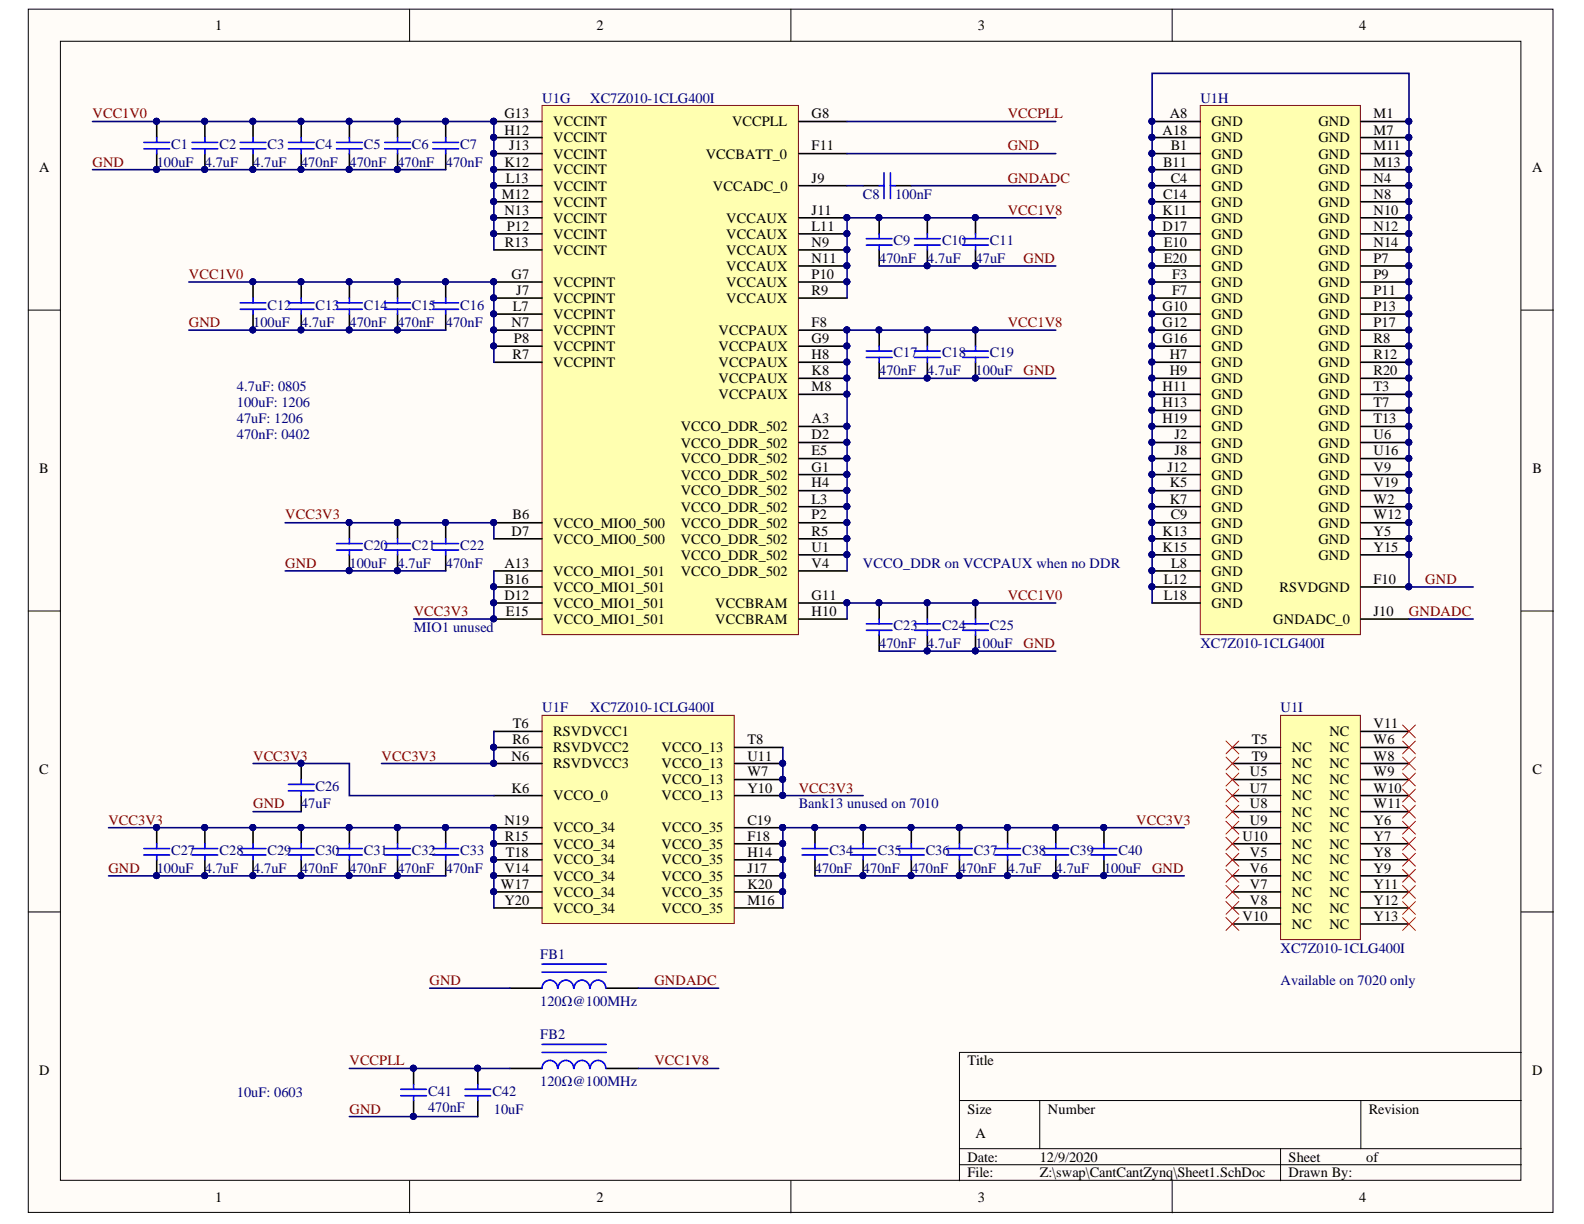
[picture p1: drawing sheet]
<svg xmlns="http://www.w3.org/2000/svg" width="279mm" height="216mm" viewBox="0 0 279 216" stroke-linecap="round" stroke-linejoin="round" font-family="sans-serif">
<defs><g id="words">
<g font-size="2.5">
<text x="38" y="5.3">1</text>
<text x="105.2" y="5.3">2</text>
<text x="172.5" y="5.3">3</text>
<text x="239.7" y="5.3">4</text>
<text x="89" y="23.7">H12</text>
<text x="89" y="20.9">G13</text>
<text x="97.6" y="22.3">VCCINT</text>
<text x="129.1" y="22.3">VCCPLL</text>
<text x="143.2" y="20.9">G8</text>
<text x="205.1" y="23.7">A18</text>
<text x="206.3" y="20.9">A8</text>
<text x="213.7" y="22.3">GND</text>
<text x="232.5" y="22.3">GND</text>
<text x="242.3" y="23.7">M7</text>
<text x="242.3" y="20.9">M1</text>
<text x="89" y="29.4">K12</text>
<text x="89.8" y="26.5">J13</text>
<text x="97.6" y="28">VCCINT</text>
<text x="97.6" y="25.1">VCCINT</text>
<text x="124.5" y="28">VCCBATT_0</text>
<text x="143.2" y="26.5">F11</text>
<text x="205.1" y="29.4">B11</text>
<text x="206.5" y="26.5">B1</text>
<text x="213.7" y="28">GND</text>
<text x="213.7" y="25.1">GND</text>
<text x="232.5" y="28">GND</text>
<text x="232.5" y="25.1">GND</text>
<text x="242.3" y="29.4">M13</text>
<text x="242.3" y="26.5">M11</text>
<text x="6.9" y="30.4">A</text>
<text x="88.5" y="35.1">M12</text>
<text x="89.2" y="32.2">L13</text>
<text x="97.6" y="33.6">VCCINT</text>
<text x="97.6" y="30.8">VCCINT</text>
<text x="125.7" y="33.6">VCCADC_0</text>
<text x="143.2" y="32.2">J9</text>
<text x="205.1" y="35.1">C14</text>
<text x="206.5" y="32.2">C4</text>
<text x="213.7" y="33.6">GND</text>
<text x="213.7" y="30.8">GND</text>
<text x="232.5" y="33.6">GND</text>
<text x="232.5" y="30.8">GND</text>
<text x="242.3" y="35.1">N8</text>
<text x="242.3" y="32.2">N4</text>
<text x="270.3" y="30.4">A</text>
<text x="89" y="37.9">N13</text>
<text x="89.4" y="40.7">P12</text>
<text x="97.6" y="39.3">VCCINT</text>
<text x="97.6" y="36.4">VCCINT</text>
<text x="128.1" y="39.3">VCCAUX</text>
<text x="143.2" y="40.7">L11</text>
<text x="143.2" y="37.9">J11</text>
<text x="205.1" y="40.7">D17</text>
<text x="205.1" y="37.9">K11</text>
<text x="213.7" y="39.3">GND</text>
<text x="213.7" y="36.4">GND</text>
<text x="232.5" y="39.3">GND</text>
<text x="232.5" y="36.4">GND</text>
<text x="242.3" y="40.7">N12</text>
<text x="242.3" y="37.9">N10</text>
<text x="89" y="43.5">R13</text>
<text x="97.6" y="45">VCCINT</text>
<text x="97.6" y="42.1">VCCINT</text>
<text x="128.1" y="47.8">VCCAUX</text>
<text x="128.1" y="45">VCCAUX</text>
<text x="128.1" y="42.1">VCCAUX</text>
<text x="143.2" y="46.3">N11</text>
<text x="143.2" y="43.5">N9</text>
<text x="205.3" y="46.3">E20</text>
<text x="205.3" y="43.5">E10</text>
<text x="213.7" y="47.8">GND</text>
<text x="213.7" y="45">GND</text>
<text x="213.7" y="42.1">GND</text>
<text x="232.5" y="47.8">GND</text>
<text x="232.5" y="45">GND</text>
<text x="232.5" y="42.1">GND</text>
<text x="242.3" y="46.3">P7</text>
<text x="242.3" y="43.5">N14</text>
<text x="90.2" y="49.2">G7</text>
<text x="91.1" y="52">J7</text>
<text x="97.6" y="53.4">VCCPINT</text>
<text x="97.6" y="50.6">VCCPINT</text>
<text x="128.1" y="53.4">VCCAUX</text>
<text x="128.1" y="50.6">VCCAUX</text>
<text x="143.2" y="52">R9</text>
<text x="143.2" y="49.2">P10</text>
<text x="206.8" y="52">F7</text>
<text x="206.8" y="49.2">F3</text>
<text x="213.7" y="53.4">GND</text>
<text x="213.7" y="50.6">GND</text>
<text x="232.5" y="53.4">GND</text>
<text x="232.5" y="50.6">GND</text>
<text x="242.3" y="52">P11</text>
<text x="242.3" y="49.2">P9</text>
<text x="90.2" y="57.6">N7</text>
<text x="90.5" y="54.9">L7</text>
<text x="97.6" y="59.1">VCCPINT</text>
<text x="97.6" y="56.3">VCCPINT</text>
<text x="126.8" y="59.1">VCCPAUX</text>
<text x="143.2" y="57.6">F8</text>
<text x="205.1" y="57.6">G12</text>
<text x="205.1" y="54.9">G10</text>
<text x="213.7" y="59.1">GND</text>
<text x="213.7" y="56.3">GND</text>
<text x="232.5" y="59.1">GND</text>
<text x="232.5" y="56.3">GND</text>
<text x="242.3" y="57.6">P17</text>
<text x="242.3" y="54.9">P13</text>
<text x="90.4" y="63.3">R7</text>
<text x="90.7" y="60.5">P8</text>
<text x="97.6" y="64.7">VCCPINT</text>
<text x="97.6" y="62">VCCPINT</text>
<text x="126.8" y="64.7">VCCPAUX</text>
<text x="126.8" y="62">VCCPAUX</text>
<text x="143.2" y="63.3">H8</text>
<text x="143.2" y="60.5">G9</text>
<text x="205.1" y="60.5">G16</text>
<text x="206.3" y="63.3">H7</text>
<text x="213.7" y="64.7">GND</text>
<text x="213.7" y="62">GND</text>
<text x="232.5" y="64.7">GND</text>
<text x="232.5" y="62">GND</text>
<text x="242.3" y="63.3">R12</text>
<text x="242.3" y="60.5">R8</text>
<text x="126.8" y="70.4">VCCPAUX</text>
<text x="126.8" y="67.6">VCCPAUX</text>
<text x="143.2" y="69">M8</text>
<text x="143.2" y="66.2">K8</text>
<text x="205.1" y="71.8">H13</text>
<text x="205.1" y="69">H11</text>
<text x="206.3" y="66.2">H9</text>
<text x="213.7" y="70.4">GND</text>
<text x="213.7" y="67.6">GND</text>
<text x="232.5" y="70.4">GND</text>
<text x="232.5" y="67.6">GND</text>
<text x="242.3" y="71.8">T7</text>
<text x="242.3" y="69">T3</text>
<text x="242.3" y="66.2">R20</text>
<text x="120.1" y="76.1">VCCO_DDR_502</text>
<text x="143.2" y="77.5">D2</text>
<text x="143.2" y="74.6">A3</text>
<text x="205.1" y="74.6">H19</text>
<text x="207.2" y="77.5">J2</text>
<text x="213.7" y="76.1">GND</text>
<text x="213.7" y="73.3">GND</text>
<text x="232.5" y="76.1">GND</text>
<text x="232.5" y="73.3">GND</text>
<text x="242.3" y="77.5">U6</text>
<text x="242.3" y="74.6">T13</text>
<text x="6.9" y="83.5">B</text>
<text x="120.1" y="81.7">VCCO_DDR_502</text>
<text x="120.1" y="78.9">VCCO_DDR_502</text>
<text x="143.2" y="83.2">G1</text>
<text x="143.2" y="80.3">E5</text>
<text x="205.9" y="83.2">J12</text>
<text x="207.2" y="80.3">J8</text>
<text x="213.7" y="81.7">GND</text>
<text x="213.7" y="78.9">GND</text>
<text x="232.5" y="81.7">GND</text>
<text x="232.5" y="78.9">GND</text>
<text x="242.3" y="83.2">V9</text>
<text x="242.3" y="80.3">U16</text>
<text x="270.3" y="83.5">B</text>
<text x="120.1" y="87.4">VCCO_DDR_502</text>
<text x="120.1" y="84.6">VCCO_DDR_502</text>
<text x="143.2" y="88.8">L3</text>
<text x="143.2" y="86">H4</text>
<text x="206.3" y="88.8">K7</text>
<text x="206.3" y="86">K5</text>
<text x="213.7" y="87.4">GND</text>
<text x="213.7" y="84.6">GND</text>
<text x="232.5" y="87.4">GND</text>
<text x="232.5" y="84.6">GND</text>
<text x="242.3" y="88.8">W2</text>
<text x="242.3" y="86">V19</text>
<text x="90.2" y="94.5">D7</text>
<text x="90.4" y="91.6">B6</text>
<text x="97.6" y="95.9">VCCO_MIO0_500</text>
<text x="97.6" y="93.1">VCCO_MIO0_500</text>
<text x="120.1" y="95.9">VCCO_DDR_502</text>
<text x="120.1" y="93.1">VCCO_DDR_502</text>
<text x="120.1" y="90.3">VCCO_DDR_502</text>
<text x="143.2" y="94.5">R5</text>
<text x="143.2" y="91.6">P2</text>
<text x="205.1" y="94.5">K13</text>
<text x="206.5" y="91.6">C9</text>
<text x="213.7" y="95.9">GND</text>
<text x="213.7" y="93.1">GND</text>
<text x="213.7" y="90.3">GND</text>
<text x="232.5" y="95.9">GND</text>
<text x="232.5" y="93.1">GND</text>
<text x="232.5" y="90.3">GND</text>
<text x="242.3" y="94.5">Y5</text>
<text x="242.3" y="91.6">W12</text>
<text x="89" y="100.2">A13</text>
<text x="97.6" y="101.6">VCCO_MIO1_501</text>
<text x="120.1" y="101.6">VCCO_DDR_502</text>
<text x="120.1" y="98.7">VCCO_DDR_502</text>
<text x="143.2" y="100.2">V4</text>
<text x="143.2" y="97.3">U1</text>
<text x="205.1" y="97.3">K15</text>
<text x="206.6" y="100.2">L8</text>
<text x="213.7" y="101.6">GND</text>
<text x="213.7" y="98.7">GND</text>
<text x="232.5" y="98.7">GND</text>
<text x="242.3" y="97.3">Y15</text>
<text x="89" y="105.8">D12</text>
<text x="89" y="103">B16</text>
<text x="97.6" y="107.3">VCCO_MIO1_501</text>
<text x="97.6" y="104.4">VCCO_MIO1_501</text>
<text x="126.2" y="107.3">VCCBRAM</text>
<text x="143.2" y="105.8">G11</text>
<text x="205.3" y="105.8">L18</text>
<text x="205.3" y="103">L12</text>
<text x="213.7" y="107.3">GND</text>
<text x="213.7" y="104.4">GND</text>
<text x="225.7" y="104.4">RSVDGND</text>
<text x="242.3" y="103">F10</text>
<text x="89.2" y="108.6">E15</text>
<text x="97.6" y="110.1">VCCO_MIO1_501</text>
<text x="126.2" y="110.1">VCCBRAM</text>
<text x="143.2" y="108.6">H10</text>
<text x="224.6" y="110.1">GNDADC_0</text>
<text x="242.3" y="108.6">J10</text>
<text x="90.4" y="131.3">R6</text>
<text x="90.5" y="128.5">T6</text>
<text x="97.6" y="129.8">RSVDVCC1</text>
<text x="131.8" y="131.3">T8</text>
<text x="220.8" y="131.3">T5</text>
<text x="234.5" y="129.8">NC</text>
<text x="242.3" y="131.3">W6</text>
<text x="242.3" y="128.5">V11</text>
<text x="6.9" y="136.6">C</text>
<text x="90.2" y="134.1">N6</text>
<text x="97.6" y="132.7">RSVDVCC2</text>
<text x="97.6" y="135.5">RSVDVCC3</text>
<text x="116.7" y="135.5">VCCO_13</text>
<text x="116.7" y="132.7">VCCO_13</text>
<text x="131.8" y="136.9">W7</text>
<text x="131.8" y="134.1">U11</text>
<text x="220.5" y="136.9">U5</text>
<text x="220.8" y="134.1">T9</text>
<text x="227.9" y="135.5">NC</text>
<text x="227.9" y="132.7">NC</text>
<text x="234.5" y="135.5">NC</text>
<text x="234.5" y="132.7">NC</text>
<text x="242.3" y="136.9">W9</text>
<text x="242.3" y="134.1">W8</text>
<text x="270.3" y="136.6">C</text>
<text x="90.2" y="139.8">K6</text>
<text x="97.6" y="141.2">VCCO_0</text>
<text x="116.7" y="141.2">VCCO_13</text>
<text x="116.7" y="138.4">VCCO_13</text>
<text x="131.8" y="139.8">Y10</text>
<text x="220.5" y="142.6">U8</text>
<text x="220.5" y="139.8">U7</text>
<text x="227.9" y="141.2">NC</text>
<text x="227.9" y="138.4">NC</text>
<text x="234.5" y="141.2">NC</text>
<text x="234.5" y="138.4">NC</text>
<text x="242.3" y="142.6">W11</text>
<text x="242.3" y="139.8">W10</text>
<text x="89" y="145.5">N19</text>
<text x="89" y="148.3">R15</text>
<text x="97.6" y="149.7">VCCO_34</text>
<text x="97.6" y="146.8">VCCO_34</text>
<text x="116.7" y="149.7">VCCO_35</text>
<text x="116.7" y="146.8">VCCO_35</text>
<text x="131.8" y="148.3">F18</text>
<text x="131.8" y="145.5">C19</text>
<text x="219.2" y="148.3">U10</text>
<text x="220.5" y="145.5">U9</text>
<text x="227.9" y="149.7">NC</text>
<text x="227.9" y="146.8">NC</text>
<text x="227.9" y="144">NC</text>
<text x="234.5" y="149.7">NC</text>
<text x="234.5" y="146.8">NC</text>
<text x="234.5" y="144">NC</text>
<text x="242.3" y="148.3">Y7</text>
<text x="242.3" y="145.5">Y6</text>
<text x="89" y="153.9">V14</text>
<text x="89.2" y="151.1">T18</text>
<text x="97.6" y="155.4">VCCO_34</text>
<text x="97.6" y="152.5">VCCO_34</text>
<text x="116.7" y="155.4">VCCO_35</text>
<text x="116.7" y="152.5">VCCO_35</text>
<text x="131.8" y="153.9">J17</text>
<text x="131.8" y="151.1">H14</text>
<text x="220.5" y="153.9">V6</text>
<text x="220.5" y="151.1">V5</text>
<text x="227.9" y="155.4">NC</text>
<text x="227.9" y="152.5">NC</text>
<text x="234.5" y="155.4">NC</text>
<text x="234.5" y="152.5">NC</text>
<text x="242.3" y="153.9">Y9</text>
<text x="242.3" y="151.1">Y8</text>
<text x="88.4" y="156.8">W17</text>
<text x="89" y="159.6">Y20</text>
<text x="97.6" y="161">VCCO_34</text>
<text x="97.6" y="158.2">VCCO_34</text>
<text x="116.7" y="161">VCCO_35</text>
<text x="116.7" y="158.2">VCCO_35</text>
<text x="131.8" y="159.6">M16</text>
<text x="131.8" y="156.8">K20</text>
<text x="220.5" y="159.6">V8</text>
<text x="220.5" y="156.8">V7</text>
<text x="227.9" y="161">NC</text>
<text x="227.9" y="158.2">NC</text>
<text x="234.5" y="161">NC</text>
<text x="234.5" y="158.2">NC</text>
<text x="242.3" y="159.6">Y12</text>
<text x="242.3" y="156.8">Y11</text>
<text x="219.2" y="162.5">V10</text>
<text x="227.9" y="163.8">NC</text>
<text x="234.5" y="163.8">NC</text>
<text x="242.3" y="162.5">Y13</text>
<text x="6.9" y="189.7">D</text>
<text x="170.6" y="187.9">Title</text>
<text x="270.3" y="189.7">D</text>
<text x="170.6" y="196.4">Size</text>
<text x="184.9" y="196.4">Number</text>
<text x="241.4" y="196.4">Revision</text>
<text x="172.1" y="200.7">A</text>
<text x="170.6" y="204.9">Date:</text>
<text x="170.6" y="207.7">File:</text>
<text x="183.4" y="204.9">12/9/2020</text>
<text x="183.4" y="207.7">Z:\swap\CantCantZynq\Sheet1.SchDoc</text>
<text x="227.3" y="204.9">Sheet</text>
<text x="227.3" y="207.7">Drawn By:</text>
<text x="241" y="204.9">of</text>
<text x="38" y="212">1</text>
<text x="105.2" y="212">2</text>
<text x="172.5" y="212">3</text>
<text x="239.7" y="212">4</text>
</g>
<g font-size="2.5" fill="#800000">
<text x="16.3" y="20.9">VCC1V0</text>
<text x="177.7" y="20.9">VCCPLL</text>
<text x="16.3" y="29.4">GND</text>
<text x="177.7" y="26.5">GND</text>
<text x="177.7" y="32.2">GNDADC</text>
<text x="177.7" y="37.9">VCC1V8</text>
<text x="180.5" y="46.3">GND</text>
<text x="33.3" y="49.2">VCC1V0</text>
<text x="33.3" y="57.6">GND</text>
<text x="177.7" y="57.6">VCC1V8</text>
<text x="180.5" y="66.2">GND</text>
<text x="50.3" y="91.6">VCC3V3</text>
<text x="50.3" y="100.2">GND</text>
<text x="177.7" y="105.8">VCC1V0</text>
<text x="251.4" y="103">GND</text>
<text x="73" y="108.6">VCC3V3</text>
<text x="248.5" y="108.6">GNDADC</text>
<text x="180.5" y="114.3">GND</text>
<text x="44.6" y="134.1">VCC3V3</text>
<text x="67.3" y="134.1">VCC3V3</text>
<text x="44.6" y="142.6">GND</text>
<text x="140.9" y="139.8">VCC3V3</text>
<text x="19.1" y="145.5">VCC3V3</text>
<text x="200.4" y="145.5">VCC3V3</text>
<text x="19.1" y="153.9">GND</text>
<text x="203.2" y="153.9">GND</text>
<text x="75.8" y="173.8">GND</text>
<text x="115.4" y="173.8">GNDADC</text>
<text x="61.6" y="187.9">VCCPLL</text>
<text x="115.4" y="187.9">VCC1V8</text>
<text x="61.6" y="196.4">GND</text>
</g>
<g font-size="2.5" fill="#000080">
<text x="95.6" y="18.1">U1G</text>
<text x="104.1" y="18.1">XC7Z010-1CLG400I</text>
<text x="211.7" y="18.1">U1H</text>
<text x="27.7" y="29.4">100uF</text>
<text x="30.2" y="26.3">C1</text>
<text x="36.1" y="29.4">4.7uF</text>
<text x="38.7" y="26.3">C2</text>
<text x="44.6" y="29.4">4.7uF</text>
<text x="47.2" y="26.3">C3</text>
<text x="53.1" y="29.4">470nF</text>
<text x="55.6" y="26.3">C4</text>
<text x="61.6" y="29.4">470nF</text>
<text x="64.2" y="26.3">C5</text>
<text x="70.1" y="29.4">470nF</text>
<text x="72.6" y="26.3">C6</text>
<text x="78.6" y="29.4">470nF</text>
<text x="81.2" y="26.3">C7</text>
<text x="152.2" y="35.1">C8</text>
<text x="157.9" y="35.1">100nF</text>
<text x="155.1" y="46.3">470nF</text>
<text x="157.6" y="43.3">C9</text>
<text x="163.5" y="46.3">4.7uF</text>
<text x="166.2" y="43.3">C10</text>
<text x="172.1" y="46.3">47uF</text>
<text x="174.6" y="43.3">C11</text>
<text x="44.6" y="57.6">100uF</text>
<text x="47.2" y="54.6">C12</text>
<text x="53.1" y="57.6">4.7uF</text>
<text x="55.6" y="54.6">C13</text>
<text x="61.6" y="57.6">470nF</text>
<text x="64.2" y="54.6">C14</text>
<text x="70.1" y="57.6">470nF</text>
<text x="72.6" y="54.6">C15</text>
<text x="78.6" y="57.6">470nF</text>
<text x="81.2" y="54.6">C16</text>
<text x="157.6" y="63.1">C17</text>
<text x="166.2" y="63.1">C18</text>
<text x="174.6" y="63.1">C19</text>
<text x="41.8" y="69">4.7uF: 0805</text>
<text x="41.8" y="71.8">100uF: 1206</text>
<text x="155.1" y="66.2">470nF</text>
<text x="163.5" y="66.2">4.7uF</text>
<text x="172.1" y="66.2">100uF</text>
<text x="41.8" y="74.6">47uF: 1206</text>
<text x="41.8" y="77.5">470nF: 0402</text>
<text x="61.6" y="100.2">100uF</text>
<text x="64.2" y="97">C20</text>
<text x="70.1" y="100.2">4.7uF</text>
<text x="72.6" y="97">C21</text>
<text x="78.6" y="100.2">470nF</text>
<text x="81.2" y="97">C22</text>
<text x="152.2" y="100.2">VCCO_DDR on VCCPAUX when no DDR</text>
<text x="73" y="111.5">MIO1 unused</text>
<text x="157.6" y="111.2">C23</text>
<text x="166.2" y="111.2">C24</text>
<text x="174.6" y="111.2">C25</text>
<text x="155.1" y="114.3">470nF</text>
<text x="163.5" y="114.3">4.7uF</text>
<text x="172.1" y="114.3">100uF</text>
<text x="211.7" y="114.3">XC7Z010-1CLG400I</text>
<text x="95.6" y="125.6">U1F</text>
<text x="104.1" y="125.6">XC7Z010-1CLG400I</text>
<text x="225.9" y="125.6">U1I</text>
<text x="53.1" y="142.6">47uF</text>
<text x="55.6" y="139.5">C26</text>
<text x="140.9" y="142.6">Bank13 unused on 7010</text>
<text x="27.7" y="153.9">100uF</text>
<text x="30.2" y="150.8">C27</text>
<text x="36.1" y="153.9">4.7uF</text>
<text x="38.7" y="150.8">C28</text>
<text x="44.6" y="153.9">4.7uF</text>
<text x="47.2" y="150.8">C29</text>
<text x="53.1" y="153.9">470nF</text>
<text x="55.6" y="150.8">C30</text>
<text x="61.6" y="153.9">470nF</text>
<text x="64.2" y="150.8">C31</text>
<text x="70.1" y="153.9">470nF</text>
<text x="72.6" y="150.8">C32</text>
<text x="78.6" y="153.9">470nF</text>
<text x="81.2" y="150.8">C33</text>
<text x="143.8" y="153.9">470nF</text>
<text x="146.3" y="150.8">C34</text>
<text x="152.2" y="153.9">470nF</text>
<text x="154.8" y="150.8">C35</text>
<text x="160.8" y="153.9">470nF</text>
<text x="163.3" y="150.8">C36</text>
<text x="169.2" y="153.9">470nF</text>
<text x="171.7" y="150.8">C37</text>
<text x="177.7" y="153.9">4.7uF</text>
<text x="180.3" y="150.8">C38</text>
<text x="186.2" y="153.9">4.7uF</text>
<text x="188.7" y="150.8">C39</text>
<text x="194.7" y="153.9">100uF</text>
<text x="197.3" y="150.8">C40</text>
<text x="95.3" y="169.2">FB1</text>
<text x="225.9" y="168.1">XC7Z010-1CLG400I</text>
<text x="225.9" y="173.8">Available on 7020 only</text>
<text x="95.3" y="177.4">120Ω@100MHz</text>
<text x="95.3" y="183.3">FB2</text>
<text x="95.3" y="191.6">120Ω@100MHz</text>
<text x="41.8" y="193.6">10uF: 0603</text>
<text x="75.5" y="193.3">C41</text>
<text x="75.5" y="196.1">470nF</text>
<text x="86.8" y="193.3">C42</text>
<text x="87.1" y="196.4">10uF</text>
</g>
</g></defs>
<g fill="#fffcf8" stroke="#000" stroke-width=".18">
<path d="M5 1.6h268.9v212.3h-268.9z"/>
<path d="M10.7 7.3h257.6v200.9h-257.6z"/>
</g>
<g fill="none" stroke="#000" stroke-width=".18">
<path d="M72.2 1.6v5.7M139.5 1.6v5.7M206.8 1.6v5.7M5 54.7h5.7M268.4 54.7h5.6M5 107.8h5.7M268.4 107.8h5.6M5 160.9h5.7M268.4 160.9h5.6M169.2 194.1h99.2M183.4 194.1v8.5M240 194.1v8.5"/>
<path d="M268.4 185.6h-99.2v22.7M72.2 208.3v5.6M139.5 208.3v5.6M169.2 202.6h99.2M169.2 205.4h99.2M206.8 208.3v5.6M225.9 202.6v5.7"/>
</g>
<path d="M225.9 126.2h14.1v39.5h-14.1z" fill="#ffffb0" stroke="#800000" stroke-width=".18"/>
<g fill="none" stroke="#000" stroke-width=".28">
<path d="M217.4 137.5h8.5M217.4 134.7h8.5M217.4 131.8h8.5M240 137.5h8.5M240 134.7h8.5M240 131.8h8.5M240 129h8.5M217.4 157.3h8.5M217.4 154.5h8.5M217.4 151.7h8.5M217.4 148.8h8.5M217.4 146h8.5"/>
<path d="M217.4 143.2h8.5M217.4 140.3h8.5M240 157.3h8.5M240 154.5h8.5M240 151.7h8.5M240 148.8h8.5M240 146h8.5M240 143.2h8.5M240 140.3h8.5M217.4 163h8.5M217.4 160.2h8.5M240 163h8.5"/>
<path d="M240 160.2h8.5"/>
</g>
<path d="M211.7 18.6h28.3v93.3h-28.3z" fill="#ffffb0" stroke="#800000" stroke-width=".18"/>
<g fill="none" stroke="#000" stroke-width=".28">
<path d="M203.2 38.4h8.5M203.2 35.6h8.5M203.2 32.8h8.5M203.2 29.9h8.5M203.2 27.1h8.5M203.2 24.3h8.5M203.2 21.4h8.5M240 38.4h8.5M240 35.6h8.5M240 32.8h8.5M240 29.9h8.5M240 27.1h8.5"/>
<path d="M240 24.3h8.5M240 21.4h8.5M203.2 58.2h8.5M203.2 55.4h8.5M203.2 52.6h8.5M203.2 49.7h8.5M203.2 46.9h8.5M203.2 44.1h8.5M203.2 41.3h8.5M240 58.2h8.5M240 55.4h8.5M240 52.6h8.5"/>
<path d="M240 49.7h8.5M240 46.9h8.5M240 44.1h8.5M240 41.3h8.5M203.2 78.1h8.5M203.2 75.2h8.5M203.2 72.4h8.5M203.2 69.6h8.5M203.2 66.7h8.5M203.2 63.9h8.5M203.2 61.1h8.5M240 78.1h8.5"/>
<path d="M240 75.2h8.5M240 72.4h8.5M240 69.6h8.5M240 66.7h8.5M240 63.9h8.5M240 61.1h8.5M203.2 97.9h8.5M203.2 95h8.5M203.2 92.2h8.5M203.2 89.4h8.5M203.2 86.5h8.5M203.2 83.7h8.5"/>
<path d="M203.2 80.9h8.5M240 97.9h8.5M240 95h8.5M240 92.2h8.5M240 89.4h8.5M240 86.5h8.5M240 83.7h8.5M240 80.9h8.5M203.2 106.4h8.5M203.2 103.5h8.5M203.2 100.7h8.5M240 103.5h8.5"/>
<path d="M240 109.2h8.5"/>
</g>
<g fill="#000080" stroke="#000080" stroke-width=".18">
<circle cx="248.5" cy="97.8" r=".52"/>
<circle cx="248.5" cy="95" r=".52"/>
<circle cx="248.5" cy="92.2" r=".52"/>
<circle cx="248.5" cy="89.3" r=".52"/>
<circle cx="248.5" cy="86.5" r=".52"/>
<circle cx="248.5" cy="83.7" r=".52"/>
<circle cx="248.5" cy="80.8" r=".52"/>
<circle cx="248.5" cy="78" r=".52"/>
<circle cx="248.5" cy="75.2" r=".52"/>
<circle cx="248.5" cy="72.3" r=".52"/>
<circle cx="248.5" cy="69.5" r=".52"/>
<circle cx="248.5" cy="66.7" r=".52"/>
<circle cx="248.5" cy="63.9" r=".52"/>
<circle cx="248.5" cy="61" r=".52"/>
<circle cx="248.5" cy="58.2" r=".52"/>
<circle cx="248.5" cy="55.4" r=".52"/>
<circle cx="248.5" cy="52.5" r=".52"/>
<circle cx="248.5" cy="49.7" r=".52"/>
<circle cx="248.5" cy="46.9" r=".52"/>
<circle cx="248.5" cy="44" r=".52"/>
<circle cx="248.5" cy="41.2" r=".52"/>
<circle cx="248.5" cy="38.4" r=".52"/>
<circle cx="248.5" cy="35.5" r=".52"/>
<circle cx="248.5" cy="32.7" r=".52"/>
<circle cx="248.5" cy="29.9" r=".52"/>
<circle cx="248.5" cy="27.1" r=".52"/>
<circle cx="248.5" cy="24.2" r=".52"/>
<circle cx="248.5" cy="21.4" r=".52"/>
<circle cx="203.2" cy="103.5" r=".52"/>
<circle cx="203.2" cy="100.7" r=".52"/>
<circle cx="203.2" cy="97.8" r=".52"/>
<circle cx="203.2" cy="95" r=".52"/>
<circle cx="203.2" cy="92.2" r=".52"/>
<circle cx="203.2" cy="89.3" r=".52"/>
<circle cx="203.2" cy="86.5" r=".52"/>
<circle cx="203.2" cy="83.7" r=".52"/>
<circle cx="203.2" cy="80.8" r=".52"/>
<circle cx="203.2" cy="78" r=".52"/>
<circle cx="203.2" cy="75.2" r=".52"/>
<circle cx="203.2" cy="72.3" r=".52"/>
<circle cx="203.2" cy="69.5" r=".52"/>
<circle cx="203.2" cy="66.7" r=".52"/>
<circle cx="203.2" cy="63.9" r=".52"/>
<circle cx="203.2" cy="61" r=".52"/>
<circle cx="203.2" cy="58.2" r=".52"/>
<circle cx="203.2" cy="55.4" r=".52"/>
<circle cx="203.2" cy="52.5" r=".52"/>
<circle cx="203.2" cy="49.7" r=".52"/>
<circle cx="203.2" cy="46.9" r=".52"/>
<circle cx="203.2" cy="44" r=".52"/>
<circle cx="203.2" cy="41.2" r=".52"/>
<circle cx="203.2" cy="38.4" r=".52"/>
<circle cx="203.2" cy="35.5" r=".52"/>
<circle cx="203.2" cy="32.7" r=".52"/>
<circle cx="203.2" cy="29.9" r=".52"/>
<circle cx="203.2" cy="27.1" r=".52"/>
<circle cx="203.2" cy="24.2" r=".52"/>
<circle cx="203.2" cy="21.4" r=".52"/>
<circle cx="248.5" cy="103.5" r=".52"/>
</g>
<path d="M95.6 18.6h45.2v93.3h-45.2z" fill="#ffffb0" stroke="#800000" stroke-width=".18"/>
<g fill="none" stroke="#000" stroke-width=".28">
<path d="M87.1 21.4h8.5M87.1 38.4h8.5M87.1 35.6h8.5M87.1 32.8h8.5M87.1 29.9h8.5M87.1 27.1h8.5M87.1 24.3h8.5M140.9 21.4h8.5M140.9 38.4h8.5M140.9 32.8h8.5M140.9 27.1h8.5M87.1 58.2h8.5"/>
<path d="M87.1 55.4h8.5M87.1 52.6h8.5M87.1 49.7h8.5M87.1 44.1h8.5M87.1 41.3h8.5M140.9 58.2h8.5M140.9 52.6h8.5M140.9 49.7h8.5M140.9 46.9h8.5M140.9 44.1h8.5M140.9 41.3h8.5M87.1 63.9h8.5"/>
<path d="M87.1 61.1h8.5M140.9 63.9h8.5M140.9 61.1h8.5M140.9 69.6h8.5M140.9 66.7h8.5M140.9 78.1h8.5M140.9 75.2h8.5M87.1 95h8.5M87.1 92.2h8.5M140.9 95h8.5M140.9 92.2h8.5M140.9 97.9h8.5"/>
<path d="M140.9 89.4h8.5M140.9 86.5h8.5M140.9 83.7h8.5M140.9 80.9h8.5M87.1 109.2h8.5M87.1 106.4h8.5M87.1 103.5h8.5M87.1 100.7h8.5M140.9 109.2h8.5M140.9 106.4h8.5M140.9 100.7h8.5"/>
</g>
<g fill="#000080" stroke="#000080" stroke-width=".18">
<circle cx="87.1" cy="109.2" r=".52"/>
<circle cx="87.1" cy="106.3" r=".52"/>
<circle cx="87.1" cy="103.5" r=".52"/>
<circle cx="87.1" cy="92.2" r=".52"/>
<circle cx="87.1" cy="61" r=".52"/>
<circle cx="87.1" cy="58.2" r=".52"/>
<circle cx="87.1" cy="55.4" r=".52"/>
<circle cx="87.1" cy="52.5" r=".52"/>
<circle cx="87.1" cy="49.7" r=".52"/>
<circle cx="149.4" cy="69.5" r=".52"/>
<circle cx="149.4" cy="66.7" r=".52"/>
<circle cx="149.4" cy="63.9" r=".52"/>
<circle cx="149.4" cy="58.2" r=".52"/>
<circle cx="149.4" cy="61" r=".52"/>
<circle cx="149.4" cy="97.8" r=".52"/>
<circle cx="149.4" cy="95" r=".52"/>
<circle cx="149.4" cy="92.2" r=".52"/>
<circle cx="149.4" cy="89.3" r=".52"/>
<circle cx="149.4" cy="86.5" r=".52"/>
<circle cx="149.4" cy="83.7" r=".52"/>
<circle cx="149.4" cy="80.8" r=".52"/>
<circle cx="149.4" cy="78" r=".52"/>
<circle cx="149.4" cy="75.2" r=".52"/>
<circle cx="149.4" cy="106.3" r=".52"/>
<circle cx="149.4" cy="46.9" r=".52"/>
<circle cx="149.4" cy="49.7" r=".52"/>
<circle cx="149.4" cy="44" r=".52"/>
<circle cx="149.4" cy="41.2" r=".52"/>
<circle cx="149.4" cy="38.4" r=".52"/>
<circle cx="87.1" cy="41.2" r=".52"/>
<circle cx="87.1" cy="38.4" r=".52"/>
<circle cx="87.1" cy="35.5" r=".52"/>
<circle cx="87.1" cy="32.7" r=".52"/>
<circle cx="87.1" cy="29.9" r=".52"/>
<circle cx="87.1" cy="27.1" r=".52"/>
<circle cx="87.1" cy="24.2" r=".52"/>
<circle cx="87.1" cy="21.4" r=".52"/>
</g>
<path d="M95.6 126.2h33.9v36.7h-33.9z" fill="#ffffb0" stroke="#800000" stroke-width=".18"/>
<g fill="none" stroke="#000" stroke-width=".28">
<path d="M27.6 21.4v2.9M27.6 27.1v2.8M36.1 21.4v2.9M36.1 27.1v2.8M44.6 21.4v2.9M44.6 27.1v2.8M53.1 21.4v2.9M53.1 27.1v2.8M61.6 21.4v2.9M61.6 27.1v2.8M70.1 21.4v2.9M70.1 27.1v2.8"/>
<path d="M78.6 21.4v2.9M78.6 27.1v2.8M152.2 32.8h2.9M155.1 38.4v2.9M157.9 32.8h2.8M163.6 38.4v2.9M172.1 38.4v2.9M44.6 49.7v2.9M44.6 55.4v2.8M53.1 49.7v2.9M53.1 55.4v2.8M61.6 49.7v2.9"/>
<path d="M61.6 55.4v2.8M70.1 49.7v2.9M70.1 55.4v2.8M78.6 49.7v2.9M78.6 55.4v2.8M155.1 44.1v2.8M155.1 58.2v2.9M163.6 44.1v2.8M163.6 58.2v2.9M172.1 44.1v2.8M172.1 58.2v2.9M155.1 63.9v2.8"/>
<path d="M163.6 63.9v2.8M172.1 63.9v2.8M61.6 92.2v2.8M61.6 97.9v2.8M70.1 92.2v2.8M70.1 97.9v2.8M78.6 92.2v2.8M78.6 97.9v2.8M155.1 106.4v2.8M155.1 112v2.9M163.6 106.4v2.8M163.6 112v2.9"/>
<path d="M172.1 106.4v2.8M172.1 112v2.9M53.1 134.7v2.8M87.1 134.7h8.5M87.1 131.8h8.5M87.1 129h8.5M129.6 137.5h8.5M129.6 134.7h8.5M129.6 131.8h8.5M27.6 146v2.8M27.6 151.7v2.8M36.1 146v2.8"/>
<path d="M36.1 151.7v2.8M44.6 146v2.8M44.6 151.7v2.8M53.1 140.3v2.9M53.1 146v2.8M53.1 151.7v2.8M61.6 146v2.8M61.6 151.7v2.8M70.1 146v2.8M70.1 151.7v2.8M78.6 146v2.8M78.6 151.7v2.8"/>
<path d="M87.1 157.3h8.5M87.1 154.5h8.5M87.1 151.7h8.5M87.1 148.8h8.5M87.1 146h8.5M87.1 140.3h8.5M129.6 157.3h8.5M129.6 154.5h8.5M129.6 151.7h8.5M129.6 148.8h8.5M129.6 146h8.5M129.6 140.3h8.5"/>
<path d="M143.8 146v2.8M143.8 151.7v2.8M152.2 146v2.8M152.2 151.7v2.8M160.7 146v2.8M160.7 151.7v2.8M169.2 146v2.8M169.2 151.7v2.8M177.7 146v2.8M177.7 151.7v2.8M186.2 146v2.8M186.2 151.7v2.8"/>
<path d="M194.7 146v2.8M194.7 151.7v2.8M87.1 160.2h8.5M89.9 174.3h5.7M106.9 174.3h5.7M129.6 160.2h8.5M73 188.5v2.8M73 194.1v2.9M84.3 188.5v2.8M84.3 194.1v2.9M89.9 188.5h5.7M106.9 188.5h5.7"/>
</g>
<g fill="#000080" stroke="#000080" stroke-width=".18">
<circle cx="138" cy="157.3" r=".52"/>
<circle cx="138" cy="154.4" r=".52"/>
<circle cx="138" cy="151.6" r=".52"/>
<circle cx="138" cy="148.8" r=".52"/>
<circle cx="138" cy="146" r=".52"/>
<circle cx="87.1" cy="157.3" r=".52"/>
<circle cx="87.1" cy="154.4" r=".52"/>
<circle cx="87.1" cy="151.6" r=".52"/>
<circle cx="87.1" cy="148.8" r=".52"/>
<circle cx="87.1" cy="146" r=".52"/>
<circle cx="138" cy="140.3" r=".52"/>
<circle cx="138" cy="137.5" r=".52"/>
<circle cx="138" cy="134.6" r=".52"/>
<circle cx="87.1" cy="131.8" r=".52"/>
<circle cx="87.1" cy="134.6" r=".52"/>
<circle cx="84.2" cy="188.4" r=".52"/>
<circle cx="172" cy="66.7" r=".52"/>
<circle cx="172" cy="58.2" r=".52"/>
<circle cx="155" cy="58.2" r=".52"/>
<circle cx="163.5" cy="66.7" r=".52"/>
<circle cx="163.5" cy="58.2" r=".52"/>
<circle cx="155" cy="38.4" r=".52"/>
<circle cx="163.5" cy="46.9" r=".52"/>
<circle cx="163.5" cy="38.4" r=".52"/>
<circle cx="172" cy="46.9" r=".52"/>
<circle cx="172" cy="38.4" r=".52"/>
<circle cx="172" cy="114.8" r=".52"/>
<circle cx="172" cy="106.3" r=".52"/>
<circle cx="163.5" cy="114.8" r=".52"/>
<circle cx="163.5" cy="106.3" r=".52"/>
<circle cx="155" cy="106.3" r=".52"/>
<circle cx="53.1" cy="134.6" r=".52"/>
<circle cx="44.6" cy="49.7" r=".52"/>
<circle cx="44.6" cy="58.2" r=".52"/>
<circle cx="53.1" cy="49.7" r=".52"/>
<circle cx="53.1" cy="58.2" r=".52"/>
<circle cx="61.6" cy="49.7" r=".52"/>
<circle cx="61.6" cy="58.2" r=".52"/>
<circle cx="78.6" cy="21.4" r=".52"/>
<circle cx="70.1" cy="21.4" r=".52"/>
<circle cx="70.1" cy="29.9" r=".52"/>
<circle cx="61.6" cy="21.4" r=".52"/>
<circle cx="61.6" cy="29.9" r=".52"/>
<circle cx="53.1" cy="21.4" r=".52"/>
<circle cx="53.1" cy="29.9" r=".52"/>
<circle cx="44.6" cy="21.4" r=".52"/>
<circle cx="44.6" cy="29.9" r=".52"/>
<circle cx="36.1" cy="21.4" r=".52"/>
<circle cx="36.1" cy="29.9" r=".52"/>
<circle cx="27.6" cy="21.4" r=".52"/>
<circle cx="27.6" cy="29.9" r=".52"/>
<circle cx="61.6" cy="92.2" r=".52"/>
<circle cx="61.6" cy="100.7" r=".52"/>
<circle cx="70.1" cy="92.2" r=".52"/>
<circle cx="70.1" cy="100.7" r=".52"/>
<circle cx="78.6" cy="92.2" r=".52"/>
<circle cx="70.1" cy="49.7" r=".52"/>
<circle cx="70.1" cy="58.2" r=".52"/>
<circle cx="78.6" cy="49.7" r=".52"/>
<circle cx="169.2" cy="146" r=".52"/>
<circle cx="169.2" cy="154.4" r=".52"/>
<circle cx="160.7" cy="146" r=".52"/>
<circle cx="160.7" cy="154.4" r=".52"/>
<circle cx="152.2" cy="146" r=".52"/>
<circle cx="152.2" cy="154.4" r=".52"/>
<circle cx="143.7" cy="146" r=".52"/>
<circle cx="186.2" cy="146" r=".52"/>
<circle cx="186.2" cy="154.4" r=".52"/>
<circle cx="177.7" cy="146" r=".52"/>
<circle cx="177.7" cy="154.4" r=".52"/>
<circle cx="194.7" cy="146" r=".52"/>
<circle cx="194.7" cy="154.4" r=".52"/>
<circle cx="78.6" cy="146" r=".52"/>
<circle cx="70.1" cy="146" r=".52"/>
<circle cx="70.1" cy="154.4" r=".52"/>
<circle cx="61.6" cy="146" r=".52"/>
<circle cx="61.6" cy="154.4" r=".52"/>
<circle cx="53.1" cy="146" r=".52"/>
<circle cx="53.1" cy="154.4" r=".52"/>
<circle cx="44.6" cy="146" r=".52"/>
<circle cx="44.6" cy="154.4" r=".52"/>
<circle cx="36.1" cy="146" r=".52"/>
<circle cx="36.1" cy="154.4" r=".52"/>
<circle cx="27.6" cy="146" r=".52"/>
<circle cx="27.6" cy="154.4" r=".52"/>
<circle cx="72.9" cy="196.9" r=".52"/>
<circle cx="72.9" cy="188.4" r=".52"/>
<circle cx="203.2" cy="103.5" r=".52"/>
<circle cx="203.2" cy="100.7" r=".52"/>
<circle cx="203.2" cy="97.8" r=".52"/>
<circle cx="203.2" cy="95" r=".52"/>
<circle cx="203.2" cy="92.2" r=".52"/>
<circle cx="203.2" cy="89.3" r=".52"/>
<circle cx="203.2" cy="86.5" r=".52"/>
<circle cx="203.2" cy="83.7" r=".52"/>
<circle cx="203.2" cy="80.8" r=".52"/>
<circle cx="203.2" cy="78" r=".52"/>
<circle cx="203.2" cy="75.2" r=".52"/>
<circle cx="203.2" cy="72.3" r=".52"/>
<circle cx="203.2" cy="69.5" r=".52"/>
<circle cx="203.2" cy="66.7" r=".52"/>
<circle cx="203.2" cy="63.9" r=".52"/>
<circle cx="203.2" cy="61" r=".52"/>
<circle cx="203.2" cy="58.2" r=".52"/>
<circle cx="203.2" cy="55.4" r=".52"/>
<circle cx="203.2" cy="52.5" r=".52"/>
<circle cx="203.2" cy="49.7" r=".52"/>
<circle cx="203.2" cy="46.9" r=".52"/>
<circle cx="203.2" cy="44" r=".52"/>
<circle cx="203.2" cy="41.2" r=".52"/>
<circle cx="203.2" cy="38.4" r=".52"/>
<circle cx="203.2" cy="35.5" r=".52"/>
<circle cx="203.2" cy="32.7" r=".52"/>
<circle cx="203.2" cy="29.9" r=".52"/>
<circle cx="203.2" cy="27.1" r=".52"/>
<circle cx="203.2" cy="24.2" r=".52"/>
<circle cx="203.2" cy="21.4" r=".52"/>
<circle cx="248.5" cy="21.4" r=".52"/>
<circle cx="248.5" cy="24.2" r=".52"/>
<circle cx="248.5" cy="27.1" r=".52"/>
<circle cx="248.5" cy="29.9" r=".52"/>
<circle cx="248.5" cy="32.7" r=".52"/>
<circle cx="248.5" cy="35.5" r=".52"/>
<circle cx="248.5" cy="38.4" r=".52"/>
<circle cx="248.5" cy="41.2" r=".52"/>
<circle cx="248.5" cy="44" r=".52"/>
<circle cx="248.5" cy="46.9" r=".52"/>
<circle cx="248.5" cy="49.7" r=".52"/>
<circle cx="248.5" cy="52.5" r=".52"/>
<circle cx="248.5" cy="55.4" r=".52"/>
<circle cx="248.5" cy="58.2" r=".52"/>
<circle cx="248.5" cy="61" r=".52"/>
<circle cx="248.5" cy="63.9" r=".52"/>
<circle cx="248.5" cy="66.7" r=".52"/>
<circle cx="248.5" cy="69.5" r=".52"/>
<circle cx="248.5" cy="72.3" r=".52"/>
<circle cx="248.5" cy="75.2" r=".52"/>
<circle cx="248.5" cy="78" r=".52"/>
<circle cx="248.5" cy="80.8" r=".52"/>
<circle cx="248.5" cy="83.7" r=".52"/>
<circle cx="248.5" cy="86.5" r=".52"/>
<circle cx="248.5" cy="89.3" r=".52"/>
<circle cx="248.5" cy="92.2" r=".52"/>
<circle cx="248.5" cy="95" r=".52"/>
<circle cx="248.5" cy="97.8" r=".52"/>
<circle cx="248.5" cy="103.5" r=".52"/>
<circle cx="87.1" cy="109.2" r=".52"/>
<circle cx="87.1" cy="106.3" r=".52"/>
<circle cx="87.1" cy="103.5" r=".52"/>
<circle cx="149.4" cy="58.2" r=".52"/>
<circle cx="149.4" cy="61" r=".52"/>
<circle cx="149.4" cy="63.9" r=".52"/>
<circle cx="149.4" cy="66.7" r=".52"/>
<circle cx="149.4" cy="69.5" r=".52"/>
<circle cx="149.4" cy="75.2" r=".52"/>
<circle cx="149.4" cy="78" r=".52"/>
<circle cx="149.4" cy="80.8" r=".52"/>
<circle cx="149.4" cy="83.7" r=".52"/>
<circle cx="149.4" cy="86.5" r=".52"/>
<circle cx="149.4" cy="89.3" r=".52"/>
<circle cx="149.4" cy="92.2" r=".52"/>
<circle cx="149.4" cy="95" r=".52"/>
<circle cx="149.4" cy="97.8" r=".52"/>
<circle cx="87.1" cy="21.4" r=".52"/>
<circle cx="87.1" cy="24.2" r=".52"/>
<circle cx="87.1" cy="27.1" r=".52"/>
<circle cx="87.1" cy="29.9" r=".52"/>
<circle cx="87.1" cy="32.7" r=".52"/>
<circle cx="87.1" cy="35.5" r=".52"/>
<circle cx="87.1" cy="38.4" r=".52"/>
<circle cx="87.1" cy="41.2" r=".52"/>
<circle cx="149.4" cy="49.7" r=".52"/>
<circle cx="149.4" cy="46.9" r=".52"/>
<circle cx="149.4" cy="44" r=".52"/>
<circle cx="149.4" cy="41.2" r=".52"/>
<circle cx="149.4" cy="38.4" r=".52"/>
<circle cx="149.4" cy="106.3" r=".52"/>
<circle cx="87.1" cy="49.7" r=".52"/>
<circle cx="87.1" cy="52.5" r=".52"/>
<circle cx="87.1" cy="55.4" r=".52"/>
<circle cx="87.1" cy="58.2" r=".52"/>
<circle cx="87.1" cy="61" r=".52"/>
<circle cx="87.1" cy="92.2" r=".52"/>
</g>
<g fill="none" stroke="#f00" stroke-width=".18">
<path d="M216.2 130.7l2.3 2.3M216.2 133.5l2.3 2.3M216.2 136.4l2.3 2.2M216.2 139.2l2.3 2.3M218.5 130.7l-2.3 2.3M218.5 133.5l-2.3 2.3M218.5 136.4l-2.3 2.2M218.5 139.2l-2.3 2.3M247.4 127.9l2.3 2.2M247.4 130.7l2.3 2.3M247.4 133.5l2.3 2.3M247.4 136.4l2.3 2.2"/>
<path d="M247.4 139.2l2.3 2.3M249.7 127.9l-2.3 2.2M249.7 130.7l-2.3 2.3M249.7 133.5l-2.3 2.3M249.7 136.4l-2.3 2.2M249.7 139.2l-2.3 2.3M216.2 142l2.3 2.3M216.2 144.9l2.3 2.2M216.2 147.7l2.3 2.3M216.2 150.5l2.3 2.3M216.2 153.4l2.3 2.2M216.2 156.2l2.3 2.3"/>
<path d="M216.2 159l2.3 2.3M218.5 142l-2.3 2.3M218.5 144.9l-2.3 2.2M218.5 147.7l-2.3 2.3M218.5 150.5l-2.3 2.3M218.5 153.4l-2.3 2.2M218.5 156.2l-2.3 2.3M218.5 159l-2.3 2.3M247.4 142l2.3 2.3M247.4 144.9l2.3 2.2M247.4 147.7l2.3 2.3M247.4 150.5l2.3 2.3"/>
<path d="M247.4 153.4l2.3 2.2M247.4 156.2l2.3 2.3M247.4 159l2.3 2.3M249.7 142l-2.3 2.3M249.7 144.9l-2.3 2.2M249.7 147.7l-2.3 2.3M249.7 150.5l-2.3 2.3M249.7 153.4l-2.3 2.2M249.7 156.2l-2.3 2.3M249.7 159l-2.3 2.3M216.2 161.9l2.3 2.2M218.5 161.9l-2.3 2.2"/>
<path d="M247.4 161.9l2.3 2.2M249.7 161.9l-2.3 2.2"/>
</g>
<g fill="none" stroke="#00f" stroke-width=".28">
<path d="M25.4 26.2h4.5M25.4 25.1h4.5M27.6 24.3v.8M27.6 26.2v.9M33.9 26.2h4.5M33.9 25.1h4.5M36.1 24.3v.8M36.1 26.2v.9M42.4 26.2h4.5M42.4 25.1h4.5M44.6 24.3v.8M44.6 26.2v.9"/>
<path d="M50.9 26.2h4.5M50.9 25.1h4.5M53.1 24.3v.8M53.1 26.2v.9M59.4 26.2h4.5M59.4 25.1h4.5M61.6 24.3v.8M61.6 26.2v.9M67.9 26.2h4.5M67.9 25.1h4.5M70.1 24.3v.8M70.1 26.2v.9"/>
<path d="M76.4 26.2h4.5M76.4 25.1h4.5M78.6 24.3v.8M78.6 26.2v.9M155.1 32.8h.8M155.9 30.5v4.5M157.1 30.5v4.5M157.1 32.8h.8M42.4 54.6h4.5M42.4 53.4h4.5M44.6 52.6v.8M44.6 54.6v.8"/>
<path d="M50.9 54.6h4.5M50.9 53.4h4.5M53.1 52.6v.8M53.1 54.6v.8M59.4 54.6h4.5M59.4 53.4h4.5M61.6 52.6v.8M61.6 54.6v.8M67.9 54.6h4.5M67.9 53.4h4.5M70.1 52.6v.8M70.1 54.6v.8"/>
<path d="M76.4 54.6h4.5M76.4 53.4h4.5M78.6 52.6v.8M78.6 54.6v.8M152.8 42.1h4.5M152.8 43.2h4.5M155.1 41.3v.8M155.1 43.2v.9M161.3 42.1h4.5M161.3 43.2h4.5M163.6 41.3v.8M163.6 43.2v.9"/>
<path d="M169.8 42.1h4.5M169.8 43.2h4.5M172.1 41.3v.8M172.1 43.2v.9M152.8 61.9h4.5M152.8 63h4.5M155.1 61.1v.8M155.1 63v.9M161.3 61.9h4.5M161.3 63h4.5M163.6 61.1v.8M163.6 63v.9"/>
<path d="M169.8 61.9h4.5M169.8 63h4.5M172.1 61.1v.8M172.1 63v.9M59.4 97h4.5M59.4 95.9h4.5M61.6 95v.9M61.6 97v.9M67.9 97h4.5M67.9 95.9h4.5M70.1 95v.9M70.1 97v.9"/>
<path d="M76.4 97h4.5M76.4 95.9h4.5M78.6 95v.9M78.6 97v.9M152.8 110h4.5M152.8 111.2h4.5M155.1 109.2v.8M155.1 111.2v.8M161.3 110h4.5M161.3 111.2h4.5M163.6 109.2v.8M163.6 111.2v.8"/>
<path d="M169.8 110h4.5M169.8 111.2h4.5M172.1 109.2v.8M172.1 111.2v.8M50.9 138.4h4.5M50.9 139.5h4.5M53.1 137.5v.9M53.1 139.5v.8M25.4 150.8h4.5M25.4 149.7h4.5M27.6 148.8v.9M27.6 150.8v.9"/>
<path d="M33.9 150.8h4.5M33.9 149.7h4.5M36.1 148.8v.9M36.1 150.8v.9M42.4 150.8h4.5M42.4 149.7h4.5M44.6 148.8v.9M44.6 150.8v.9M50.9 150.8h4.5M50.9 149.7h4.5M53.1 148.8v.9M53.1 150.8v.9"/>
<path d="M59.4 150.8h4.5M59.4 149.7h4.5M61.6 148.8v.9M61.6 150.8v.9M67.9 150.8h4.5M67.9 149.7h4.5M70.1 148.8v.9M70.1 150.8v.9M76.4 150.8h4.5M76.4 149.7h4.5M78.6 148.8v.9M78.6 150.8v.9"/>
<path d="M141.5 150.8h4.5M141.5 149.7h4.5M143.8 148.8v.9M143.8 150.8v.9M150 150.8h4.5M150 149.7h4.5M152.2 148.8v.9M152.2 150.8v.9M158.5 150.8h4.5M158.5 149.7h4.5M160.7 148.8v.9M160.7 150.8v.9"/>
<path d="M167 150.8h4.5M167 149.7h4.5M169.2 148.8v.9M169.2 150.8v.9M175.5 150.8h4.5M175.5 149.7h4.5M177.7 148.8v.9M177.7 150.8v.9M184 150.8h4.5M184 149.7h4.5M186.2 148.8v.9M186.2 150.8v.9"/>
<path d="M192.5 150.8h4.5M192.5 149.7h4.5M194.7 148.8v.9M194.7 150.8v.9M95.6 171.5h11.3M95.6 170.1h11.3M98.4 174.3a1.37 1.37 0 0 0-1.4-1.4 1.37 1.37 0 0 0-1.4 1.4M101.2 174.3a1.37 1.37 0 0 0-1.4-1.4 1.37 1.37 0 0 0-1.4 1.4M104 174.3a1.37 1.37 0 0 0-1.4-1.4 1.37 1.37 0 0 0-1.3 1.4M106.9 174.3a1.37 1.37 0 0 0-1.4-1.4 1.37 1.37 0 0 0-1.4 1.4M70.7 192.1h4.5M70.7 193.3h4.5"/>
<path d="M73 191.3v.8M73 193.3v.8M82 192.1h4.5M82 193.3h4.5M84.3 191.3v.8M84.3 193.3v.8M95.6 185.6h11.3M95.6 184.2h11.3M98.4 188.5a1.37 1.37 0 0 0-1.4-1.5 1.37 1.37 0 0 0-1.4 1.5M101.2 188.5a1.37 1.37 0 0 0-1.4-1.5 1.37 1.37 0 0 0-1.4 1.5M104 188.5a1.37 1.37 0 0 0-1.4-1.5 1.37 1.37 0 0 0-1.3 1.5M106.9 188.5a1.37 1.37 0 0 0-1.4-1.5 1.37 1.37 0 0 0-1.4 1.5"/>
</g>
<g fill="none" stroke="#000080" stroke-width=".28">
<path d="M16.3 21.4h70.8v22.7M16.3 29.9h62.3M149.4 32.8h2.8M149.4 27.1h36.8M149.4 21.4h36.8M160.7 32.8h25.5M186.2 38.4h-36.8v14.2M33.3 49.7h53.8v14.2M33.3 58.2h45.3M155.1 46.9h31.1M186.2 58.2h-36.8v42.5M155.1 66.7h31.1"/>
<path d="M50.3 92.2h36.8v2.8M50.3 100.7h28.3M87.1 100.7v8.5h-14.1M155.1 114.9h31.1M186.2 106.4h-36.8v2.8M248.5 109.2h11.4M259.9 103.5h-11.4v-90.6h-45.3v93.5M44.6 134.7h17v5.6h25.5M87.1 129v5.7h-19.8M138.1 131.8v8.5h14.1M19.1 154.5h59.5M19.1 146h68v14.2"/>
<path d="M44.6 143.2h8.5M143.8 154.5h65.1M208.9 146h-70.8v14.2M75.8 174.3h14.1M112.6 174.3h14.2M61.6 188.5h28.3M61.6 197h22.7M112.6 188.5h14.2"/>
</g>
<use href="#words"/>
</svg>
